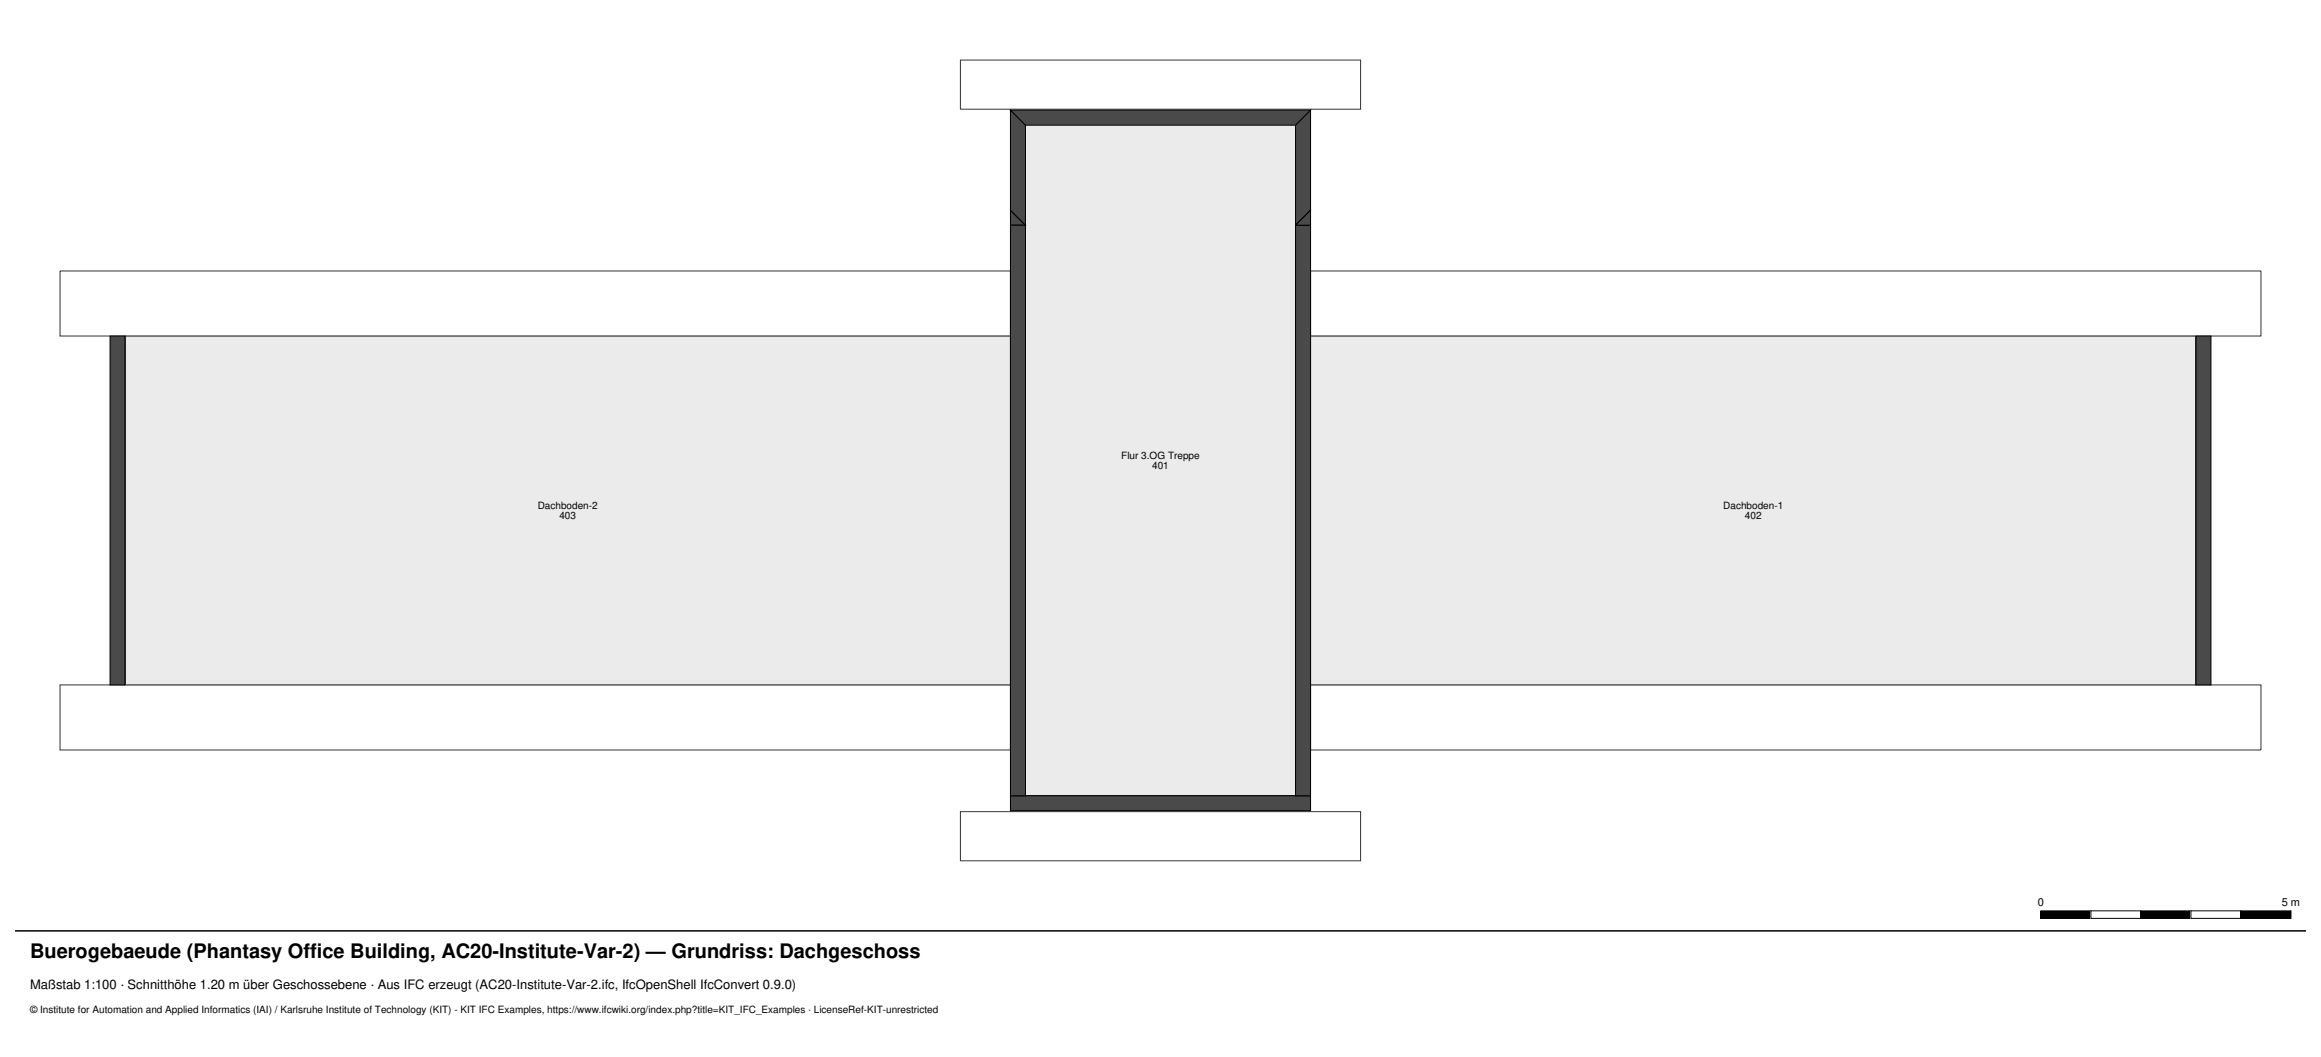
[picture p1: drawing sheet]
<svg xmlns="http://www.w3.org/2000/svg" width="464mm" height="211mm" viewBox="0 0 464 211" stroke-linecap="round" stroke-linejoin="round" font-family="sans-serif">
<defs><g id="words">
<text font-size="4" x="6" y="191.5">Buerogebaeude (Phantasy Office Building, AC20-Institute-Var-2) — Grundriss: Dachgeschoss</text>
<text font-size="2.6" x="6" y="197.7">Maßstab 1:100 · Schnitthöhe 1.20 m über Geschossebene · Aus IFC erzeugt (AC20-Institute-Var-2.ifc, IfcOpenShell IfcConvert 0.9.0)</text>
<g font-size="2.2">
<text x="407.4" y="181">0</text>
<text x="456.2" y="181">5 m</text>
</g>
<g font-size="2">
<text x="224.2" y="91.7">Flur 3.OG Treppe</text>
<text x="230.3" y="93.7">401</text>
<text x="107.5" y="101.7">Dachboden-2</text>
<text x="344.5" y="101.7">Dachboden-1</text>
<text x="111.8" y="103.7">403</text>
<text x="348.8" y="103.7">402</text>
<text x="6" y="202.5">© Institute for Automation and Applied Informatics (IAI) / Karlsruhe Institute of Technology (KIT) - KIT IFC Examples, https://www.ifcwiki.org/index.php?title=KIT_IFC_Examples · LicenseRef-KIT-unrestricted</text>
</g>
</g></defs>
<path d="M25 67.1h177v69.8h-177z" fill="#e3edf7"/>
<path d="M25 67.1h177v69.8h-177z" fill="none" stroke="#8aa0b8" stroke-width=".2"/>
<path d="M262 67.1h177v69.8h-177z" fill="#e3edf7"/>
<path d="M262 67.1h177v69.8h-177z" fill="none" stroke="#8aa0b8" stroke-width=".2"/>
<path d="M205 25h54v134h-54z" fill="#e3edf7"/>
<path d="M205 25h54v134h-54z" fill="none" stroke="#8aa0b8" stroke-width=".2"/>
<path d="M192 12h80v9.8h-80zM12 54.1h190v13h-190zM262 54.1h190v13h-190zM12 136.9h190v13h-190zM262 136.9h190v13h-190zM192 162.2h80v9.8h-80z" fill="none" stroke="#333" stroke-width=".2"/>
<path d="M439 67.1h3v69.8h-3z" fill-rule="evenodd" fill="#4a4a4a"/>
<path d="M439 67.1h3v69.8h-3z" fill="none" stroke="#000" stroke-width=".2"/>
<path d="M202 159h60v3h-60z" fill-rule="evenodd" fill="#4a4a4a"/>
<path d="M202 159h60v3h-60z" fill="none" stroke="#000" stroke-width=".2"/>
<path d="M202 42l3 3h-3z" fill="#4a4a4a"/>
<path d="M202 42l3 3h-3z" fill="none" stroke="#000" stroke-width=".2"/>
<path d="M259 45h3v114h-3z" fill-rule="evenodd" fill="#4a4a4a"/>
<path d="M259 45h3v114h-3z" fill="none" stroke="#000" stroke-width=".2"/>
<path d="M202 22l3 3v20l-3-3z" fill-rule="evenodd" fill="#4a4a4a"/>
<path d="M202 22l3 3v20l-3-3z" fill="none" stroke="#000" stroke-width=".2"/>
<path d="M262 22v20l-3 3v-20z" fill-rule="evenodd" fill="#4a4a4a"/>
<path d="M262 22v20l-3 3v-20z" fill="none" stroke="#000" stroke-width=".2"/>
<path d="M22 67.1h3v69.8h-3z" fill-rule="evenodd" fill="#4a4a4a"/>
<path d="M22 67.1h3v69.8h-3z" fill="none" stroke="#000" stroke-width=".2"/>
<path d="M202 45h3v114h-3z" fill-rule="evenodd" fill="#4a4a4a"/>
<path d="M202 45h3v114h-3z" fill="none" stroke="#000" stroke-width=".2"/>
<path d="M202 22h60l-3 3h-54z" fill-rule="evenodd" fill="#4a4a4a"/>
<path d="M202 22h60l-3 3h-54z" fill="none" stroke="#000" stroke-width=".2"/>
<path d="M262 42v3h-3z" fill="#4a4a4a"/>
<path d="M262 42v3h-3zM408 182h10v1.5h-10z" fill="none" stroke="#000" stroke-width=".2"/>
<path d="M3 186h458" fill="none" stroke="#000" stroke-width=".3"/>
<path d="M408 182h10v1.5h-10z" fill="#000"/>
<path d="M418 182h10v1.5h-10z" fill="#fff"/>
<path d="M418 182h10v1.5h-10zM428 182h10v1.5h-10z" fill="none" stroke="#000" stroke-width=".2"/>
<path d="M428 182h10v1.5h-10z" fill="#000"/>
<path d="M438 182h10v1.5h-10z" fill="#fff"/>
<path d="M438 182h10v1.5h-10zM448 182h10v1.5h-10z" fill="none" stroke="#000" stroke-width=".2"/>
<path d="M448 182h10v1.5h-10z" fill="#000"/>
<use href="#words"/>
</svg>
